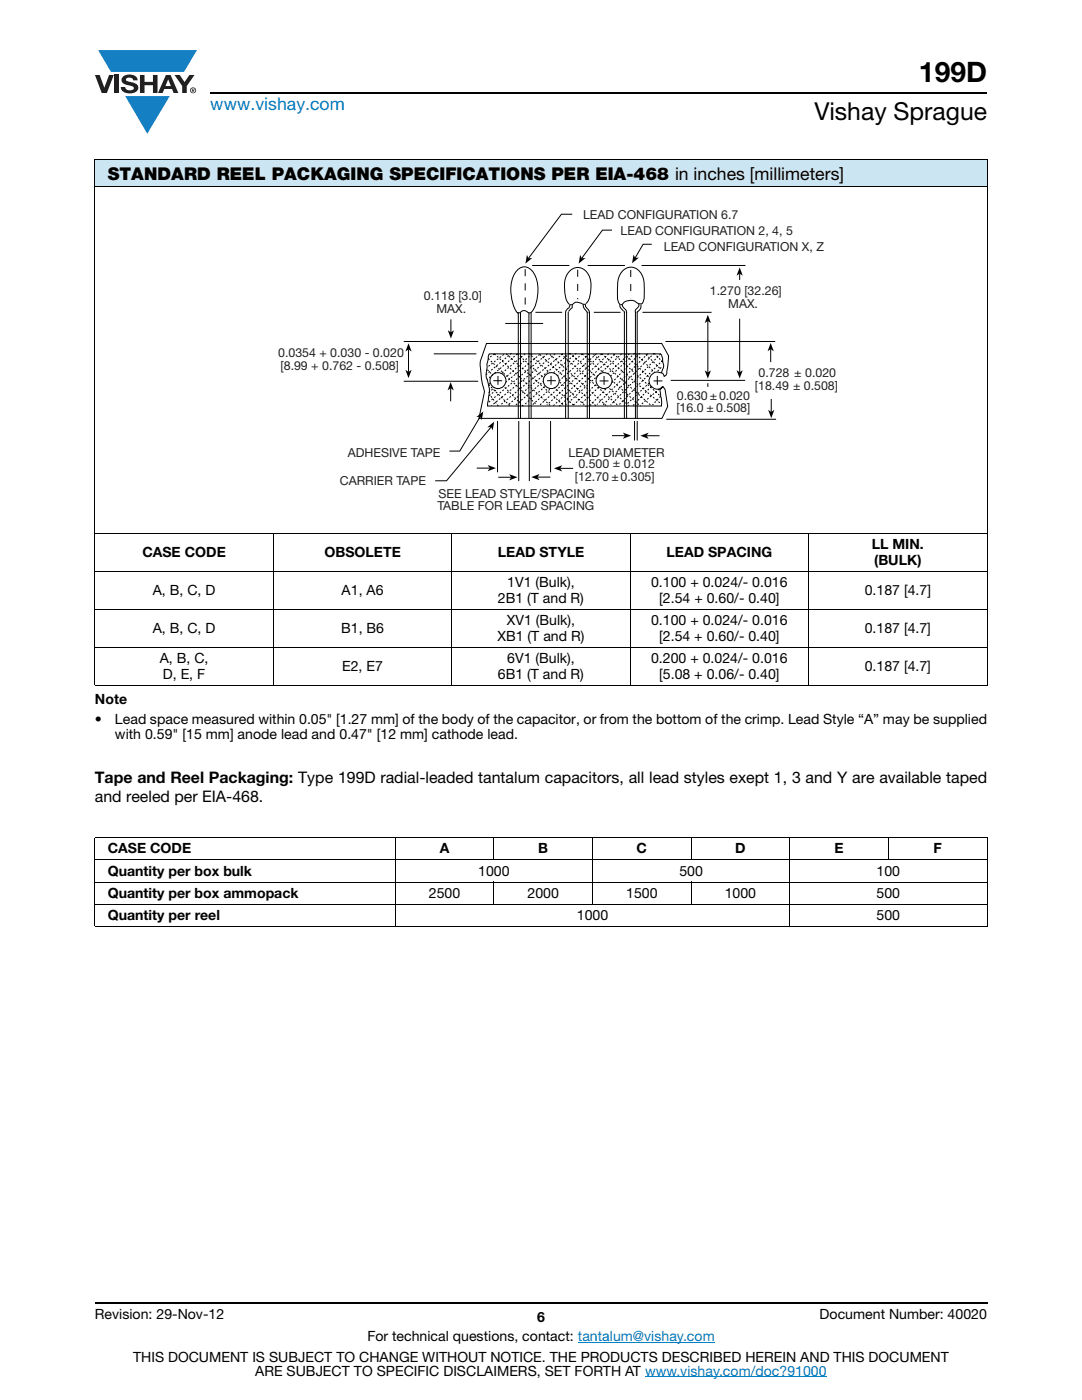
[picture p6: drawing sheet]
<svg xmlns="http://www.w3.org/2000/svg" width="216mm" height="279mm" viewBox="0 0 216 279" stroke-linecap="round" stroke-linejoin="round" font-family="sans-serif">
<defs><g id="words">
<text font-size="5.6" x="183.4" y="16.4">199D</text>
<text font-size="4.9" x="162.5" y="24">Vishay Sprague</text>
<text font-size="3.5" fill="#007ec4" x="42" y="21.9">www.vishay.com</text>
<text font-size="3.5" x="21.5" y="35.9">STANDARD REEL PACKAGING SPECIFICATIONS PER EIA-468 in inches [millimeters]</text>
<g font-size="3.2">
<text x="18.9" y="156.3">Tape and Reel Packaging: Type 199D radial-leaded tantalum capacitors, all lead styles exept 1, 3 and Y are available taped</text>
<text x="18.9" y="160.1">and reeled per EIA-468.</text>
</g>
<g font-size="2.8">
<text x="28.4" y="111.2">CASE CODE</text>
<text x="64.7" y="111.2">OBSOLETE</text>
<text x="99.3" y="111.2">LEAD STYLE</text>
<text x="133" y="111.2">LEAD SPACING</text>
<text x="173.9" y="109.6">LL MIN.</text>
<text x="174.4" y="112.8">(BULK)</text>
<text x="30.5" y="118.8">A, B, C, D</text>
<text x="68.2" y="118.8">A1, A6</text>
<text x="101.2" y="117.2">1V1 (Bulk),</text>
<text x="129.9" y="117.2">0.100 + 0.024/- 0.016</text>
<text x="172.5" y="118.8">0.187 [4.7]</text>
<text x="99.4" y="120.4">2B1 (T and R)</text>
<text x="101.1" y="124.8">XV1 (Bulk),</text>
<text x="129.9" y="124.8">0.100 + 0.024/- 0.016</text>
<text x="131.5" y="120.4">[2.54 + 0.60/- 0.40]</text>
<text x="30.5" y="126.4">A, B, C, D</text>
<text x="68.1" y="126.4">B1, B6</text>
<text x="99.3" y="128">XB1 (T and R)</text>
<text x="131.5" y="128">[2.54 + 0.60/- 0.40]</text>
<text x="172.5" y="126.4">0.187 [4.7]</text>
<text x="31.9" y="132.4">A, B, C,</text>
<text x="32.5" y="135.6">D, E, F</text>
<text x="68.3" y="134">E2, E7</text>
<text x="99.4" y="135.6">6B1 (T and R)</text>
<text x="101.2" y="132.4">6V1 (Bulk),</text>
<text x="129.9" y="132.4">0.200 + 0.024/- 0.016</text>
<text x="131.5" y="135.6">[5.08 + 0.06/- 0.40]</text>
<text x="172.5" y="134">0.187 [4.7]</text>
<text x="18.9" y="140.5">Note</text>
<text x="18.9" y="144.4">•</text>
<text x="22.9" y="147.6">with 0.59&quot; [15 mm] anode lead and 0.47&quot; [12 mm] cathode lead.</text>
<text x="22.9" y="144.4">Lead space measured within 0.05&quot; [1.27 mm] of the body of the capacitor, or from the bottom of the crimp. Lead Style “A” may be supplied</text>
<text x="21.5" y="170.3">CASE CODE</text>
<text x="87.7" y="170.3">A</text>
<text x="107.4" y="170.3">B</text>
<text x="127" y="170.3">C</text>
<text x="146.7" y="170.3">D</text>
<text x="166.5" y="170.3">E</text>
<text x="186.3" y="170.3">F</text>
<text x="21.5" y="174.7">Quantity per box bulk</text>
<text x="21.5" y="179.2">Quantity per box ammopack</text>
<text x="85.6" y="179.2">2500</text>
<text x="95.4" y="174.7">1000</text>
<text x="105.3" y="179.2">2000</text>
<text x="124.9" y="179.2">1500</text>
<text x="135.6" y="174.7">500</text>
<text x="144.6" y="179.2">1000</text>
<text x="174.9" y="179.2">500</text>
<text x="174.9" y="174.7">100</text>
<text x="21.5" y="183.6">Quantity per reel</text>
<text x="115.1" y="183.6">1000</text>
<text x="174.9" y="183.6">500</text>
<text x="18.9" y="263.3">Revision: 29-Nov-12</text>
<text x="107.2" y="263.8">6</text>
<text x="163.6" y="263.3">Document Number: 40020</text>
<text x="73.3" y="267.7">For technical questions, contact: tantalum@vishay.com</text>
<text x="26.5" y="271.7">THIS DOCUMENT IS SUBJECT TO CHANGE WITHOUT NOTICE. THE PRODUCTS DESCRIBED HEREIN AND THIS DOCUMENT</text>
<text x="50.9" y="274.6">ARE SUBJECT TO SPECIFIC DISCLAIMERS, SET FORTH AT www.vishay.com/doc?91000</text>
</g>
<g font-size="2.5" fill="#231f20">
<text x="116.3" y="43.7">LEAD CONFIGURATION 6.7</text>
<text x="123.8" y="47">LEAD CONFIGURATION 2, 4, 5</text>
<text x="132.5" y="50">LEAD CONFIGURATION X, Z</text>
<text x="84.6" y="59.9">0.118 [3.0]</text>
<text x="141.7" y="59">1.270 [32.26]</text>
<text x="87.1" y="62.4">MAX.</text>
<text x="145.3" y="61.4">MAX.</text>
<text x="55.5" y="71.3">0.0354 + 0.030 - 0.020</text>
<text x="56" y="73.8">[8.99 + 0.762 - 0.508]</text>
<text x="150.6" y="77.7">[18.49 ± 0.508]</text>
<text x="151.3" y="75.3">0.728 ± 0.020</text>
<text x="135" y="82.2">[16.0 ± 0.508]</text>
<text x="135.1" y="79.8">0.630±0.020</text>
<text x="69.4" y="91.1">ADHESIVE TAPE</text>
<text x="113.5" y="91.2">LEAD DIAMETER</text>
<text x="114.7" y="96">[12.70 ±0.305]</text>
<text x="115.4" y="93.5">0.500 ± 0.012</text>
<text x="67.8" y="96.8">CARRIER TAPE</text>
<text x="87.3" y="101.8">TABLE FOR LEAD SPACING</text>
<text x="87.5" y="99.3">SEE LEAD STYLE/SPACING</text>
</g>
</g></defs>
<g fill="#147fc3">
<path d="M19.6 10h19.7l-2.6 4.3h-1.1h-13.5z"/>
<path d="M25 19.2h8.9l-4.5 7.5z"/>
</g>
<g fill="#231f20">
<path d="M18.9 15h1l.9 2.5 1-2.5h.9l-1.4 3.6h-1z"/>
<path d="M22.9 15h.9v3.6h-.9z"/>
<path d="M24.6 15.3a2.1 2.1 0 0 1 2.8 .3l.1 .4h-.9a.79 .79 0 0 0-.7-.5 .79 .79 0 0 0-.8 .4l.3 .3 1 .2a1.08 1.08 0 0 1 1.2 1 1.08 1.08 0 0 1-1.1 1.2 1.73 1.73 0 0 1-2.4-1.2h.9a.96 .96 0 0 0 .8 .6 .96 .96 0 0 0 .9-.4 1.31 1.31 0 0 0-1.2-.6 1.03 1.03 0 0 1-1.1-.6 1.03 1.03 0 0 1 .2-1.1z"/>
<path d="M27.9 15h.9v1.3h1.7v-1.3h.9v3.6h-.9v-1.6h-1.7v1.6h-.9z"/>
<path d="M34.8 15h1.1l.9 1.4 1-1.4h1l-1.5 2.2v1.4h-.9v-1.4z"/>
<path d="M33.6 15.9l.5 1.3h-1.1zM33.1 15l-1.6 3.6h1l.3-.8h1.5l.3 .8h1l-1.6-3.6z"/>
<path d="M38.1 18a.46 .46 0 0 1 .9 0 .46 .46 0 0 1-.9 0zM37.9 18a.6 .6 0 0 0 1.2 0 .6 .6 0 0 0-1.2 0z"/>
<path d="M38.4 17.8h.2v.2h-.2zM38.3 17.7v.7h.1v-.3l.4 .3-.2-.3 .2-.2-.1-.2z"/>
</g>
<path d="M42 18.6h155M18.9 260h178.1" fill="none" stroke="#000" stroke-width=".36"/>
<path d="M115.3 267.9h27.3M128.7 274.8h36.3" fill="none" stroke="#007ec4" stroke-width=".2"/>
<path d="M18.9 31.8h178.1v5.5h-178.1z" fill="#cce5f3"/>
<g fill="none" stroke="#000" stroke-width=".2">
<path d="M18.9 31.8h178.1M18.9 37.3h178.1M18.9 31.9v104.9M197 31.9v104.9M18.9 106.5h178.1M18.9 114.1h178.1M54.5 106.4v30.6M90.1 106.4v30.6M125.8 106.4v30.6M161.4 106.4v30.6M18.9 121.7h178.1M18.9 129.3h178.1"/>
<path d="M18.9 136.9h178.1M18.9 167.2h178.1M18.9 171.6h178.1M18.9 176h178.1M18.9 167.3v17.5M78.9 167.1v17.8M98.6 167.1v4.6M98.6 175.9v4.6M118.2 167.1v13.4M137.9 167.1v4.6M137.9 175.9v4.6M157.6 167.1v17.8"/>
<path d="M177.3 167.1v4.6M197 167.3v17.5M18.9 180.4h178.1M18.9 184.8h178.1"/>
</g>
<path d="M48.7 41.7h118.5v60.6h-118.5z" fill="#fff"/>
<g fill="none" stroke="#000" stroke-width=".2" stroke-dasharray=".4 .4 .4 .4" stroke-linecap="butt">
<path d="M97.2 73.8l7.2 7.3M98 79.1l1.5 2M103.2 70.6l11.2 10.2M104.8 70.6l-7.3 6.1M105.5 70.5l11.5 10.7M106.2 70.6l-8.8 7.9M107.7 70.7l-10.1 8.3M113.7 70.5l11.8 10.5M115 70.5l-12.1 10.3M116.2 70.6l-11.7 10.2M116.2 70.6l11.6 10.5M117.6 70.6l-11.5 10.4"/>
<path d="M125.6 70.6l-11.2 10.2M126.6 70.5l-10.8 10.2M127.7 70.5l-10.1 10.6"/>
</g>
<path d="M97.6 70.6h34.2l.4 .9 .1 .8a2.16 2.16 0 0 1-.3 2.1 1.68 1.68 0 0 0-2.5 1.5 1.68 1.68 0 0 0 2.5 1.5l.3-.3-.6 .7 .3 2.5v.7h-34.7v-.5a6.8 6.8 0 0 0-.3-5.2l.2-2.6z" fill="none" stroke="#000" stroke-width=".2"/>
<circle cx="99.4" cy="76" r="1.59" fill="#fff"/>
<circle cx="99.4" cy="76" r="1.59" fill="none" stroke="#000" stroke-width=".2"/>
<circle cx="120.5" cy="76" r="1.59" fill="#fff"/>
<circle cx="120.5" cy="76" r="1.59" fill="none" stroke="#000" stroke-width=".2"/>
<circle cx="110" cy="76" r="1.59" fill="#fff"/>
<g fill="none" stroke="#000" stroke-width=".2">
<path d="M106.2 53h7.4M117.3 53h7.4M128 53h20.8M80.6 76.1h14.8M80.6 68.2h14.8M86.6 70.6h8.5M89.9 77.5v2.6M90 63.7v2.6M98.4 76h1.8M99.4 75v1.8M103.4 62.3v21.3M103.9 62.3v21.3"/>
<path d="M105.5 62.2v21.3M106 62.2v21.3M106.8 62.3h5.4M109.2 76h1.7M109.9 75v1.8M112.9 62.2v21.3M113.4 62.2v21.3M117.2 62.2v21.3M117.6 62.2v21.3M118.5 62.3h5.3M119.7 76h1.7M120.5 75v1.8"/>
<path d="M124.6 62.2v21.3M125 62.2v21.3M126.8 62.2v21.3M127.1 62.2v21.3M128.2 62.3h13.8M130.4 76h1.8M131.2 75v1.8M132 74.4l.4 .3 .1 .4 .4-.2 .2-.4 .3-3.5-1.4-2.5h-34.9l-1.3 3.6a21.3 21.3 0 0 0 .9 6.1l-1.1 5.3h36.5l1.1-2.4-.5-3.4-.3-.5h-.2M132.8 68.2h21.9M133.8 75.9h14.9M141.2 76.5v.7M153.8 69.7v2.6"/>
<path d="M153.9 79.6v2.6M95.1 93.4h2.6M99.4 95.2h2.6M107.2 95.2h2.6M111.8 93.5h2.6M122.1 86.9h2.6M129 87h2.6M133 83.7h21.9"/>
<circle cx="110" cy="76" r="1.59"/>
</g>
<g fill="#000">
<path d="M89.9 76.3l.6 1.6-.6-.4-.6 .4z" fill-rule="evenodd"/>
<path d="M89.4 65.9l.6 .4 .6-.4-.6 1.7z" fill-rule="evenodd"/>
<path d="M153.8 68.4l.6 1.7-.6-.4-.6 .4z" fill-rule="evenodd"/>
<path d="M97.3 92.8l1.7 .6-1.7 .6 .4-.6z" fill-rule="evenodd"/>
<path d="M101.6 94.6l1.6 .6-1.6 .7 .4-.7z" fill-rule="evenodd"/>
<path d="M106 95.2l1.7-.6-.5 .6 .5 .6z" fill-rule="evenodd"/>
<path d="M110.5 93.5l1.7-.6-.4 .6 .4 .6z" fill-rule="evenodd"/>
<path d="M124.3 86.3l1.6 .6-1.6 .7 .4-.7z" fill-rule="evenodd"/>
<path d="M127.8 87l1.6-.7-.4 .7 .4 .6z" fill-rule="evenodd"/>
<path d="M153.3 81.8l.6 .4 .6-.4-.6 1.6z" fill-rule="evenodd"/>
</g>
<path d="M103.1 54a1.98 1.98 0 0 1 3.5 .6 8.1 8.1 0 0 1-.3 7.3l-.6 .6-.3-.1a.96 .96 0 0 0-1.6 0h-.6a8.1 8.1 0 0 1-.5-7.8z" fill-rule="evenodd" fill="#fff"/>
<g fill="none" stroke="#000" stroke-width=".2">
<path d="M103.1 54a1.98 1.98 0 0 1 3.5 .6 8.1 8.1 0 0 1-.3 7.3l-.6 .6-.3-.1a.96 .96 0 0 0-1.6 0h-.6a8.1 8.1 0 0 1-.5-7.8zM114.2 42.8h-2.2l-6.5 8.7M122.1 45.9h-1.9l-4.1 5.6M130.1 48.8h-1.8l-1.6 2.7M147.6 54.6v1.3M81.5 69.7v4.5M100.8 64.6h7.6M113.6 62l-.2 .2M113.7 60.8l-.2 .7-.3 .1-.3 .7M114.2 60.9v.5l-.6 .6M116.4 60.7a2.54 2.54 0 0 0 .8 1.7M116.8 60.8v.3l.2 .4a.86 .86 0 0 1 .5 1"/>
<path d="M116.9 60.7a1.56 1.56 0 0 1-1.4-.3 .97 .97 0 0 0-1.3 .4h-.5M116.9 60.6a4.8 4.8 0 0 0 1-3.8 3.2 3.2 0 0 0-2.6-3.4 3.3 3.3 0 0 0-2.7 4l.1 .7a3.9 3.9 0 0 0 1 2.6M123.7 60.7a1.58 1.58 0 0 0 .7 1.4M124.1 60.7l.4 .8a.94 .94 0 0 1 .5 .9M124.5 62.1l.1 .4M127.5 60.6v.4l-.7 .8v.5M127.9 60.8a1.72 1.72 0 0 1-.8 1.6M128.1 60.6a1.31 1.31 0 0 1-1.4-.5 2.26 2.26 0 0 0-2.6 .7 1.12 1.12 0 0 1-.9-1.4v-2a3.4 3.4 0 0 1 2.7-4.1 3.4 3.4 0 0 1 2.6 4.1l.1 1.3a2.5 2.5 0 0 1-.6 2M141.2 64.1v10.2M147.6 63.6v10.7M95.8 83.2l-4.1 6.8h-2M98 85.2l-8.9 10.8h-2.3"/>
<path d="M99.3 84v10.3M103.5 84v12M105.6 84v12M109.9 84v10.3M126.6 84v3.9M127.1 84v3.9"/>
</g>
<g fill="#000">
<path d="M105.1 50.9l.4 .6h.7l-1.4 1.1z" fill-rule="evenodd"/>
<path d="M115.8 50.9l.3 .6h.7l-1.3 1.1z" fill-rule="evenodd"/>
<path d="M126.4 50.8l.3 .7 .8-.1-1.4 1.1z" fill-rule="evenodd"/>
<path d="M147.6 53.4l.6 1.6-.6-.4-.6 .4z" fill-rule="evenodd"/>
<path d="M80.9 73.8l.6 .4 .6-.4-.6 1.7z" fill-rule="evenodd"/>
<path d="M81.5 68.5l.6 1.7-.6-.5-.6 .5z" fill-rule="evenodd"/>
<path d="M141.2 62.8l.7 1.7-.7-.4-.6 .4z" fill-rule="evenodd"/>
<path d="M140.6 73.9l.6 .4 .7-.4-.7 1.7z" fill-rule="evenodd"/>
<path d="M147 73.9l.6 .4 .6-.4-.6 1.6z" fill-rule="evenodd"/>
<path d="M95.1 83.2l1.3-1.1-.3 1.8-.3-.7z" fill-rule="evenodd"/>
<path d="M97.2 85.3l1.4-1.1-.3 1.7-.3-.7z" fill-rule="evenodd"/>
</g>
<path d="M104.8 53.7v7.8M115.3 53.8v5.9M125.9 53.9v5.6" fill="none" stroke="#000" stroke-width=".2" stroke-dasharray="1.4 1.4" stroke-linecap="butt"/>
<g fill="none" stroke="#000" stroke-width=".2" stroke-dasharray=".4 .4 .4 .4" stroke-linecap="butt">
<path d="M97.4 71.6l9.6 9.1M97.5 76.7l4.3 4.4M98.7 70.6l11.1 10.4M98.7 70.6l-1.3 1M100.5 70.7l-3.3 2.6M101 70.6l11.5 10.4M102.1 70.5l-5.1 4.3M103.2 70.6l-6 5.1M107.7 70.7l11.3 10.4M109.2 70.6l-11.9 9.9M109.7 70.7l11.5 10.5M110.8 70.6l-12.7 10.4"/>
<path d="M111.9 70.6l11.5 10.4M112.3 70.6l-12.5 10.2M113.7 70.5l-12.2 10.2M118.4 70.7l11.4 10.1M119 70.6l-11.3 10.2M120.1 70.6l11.9 10.1M120.1 70.6l-11 10.2M121.5 70.6l-11.1 10.4M122.4 70.6l9.4 8.5M122.6 70.7l-11 10.4M124.1 70.6l-11.1 10.1M124.5 70.6l5.2 4.8"/>
<path d="M127 70.7l3.6 3.6M128.9 70.7l2.9 3M129.2 70.6l-10.1 10.1M129.6 76.4l-4.6 4.3M130 77.1l-3.7 3.9M130.5 70.5l1.8 1.8M130.5 70.5l-10.2 10.3M131.6 77.6l-3.7 3.1M131.8 70.6l-10 10.2M131.8 79.1l-1.6 1.7M131.9 73.3l-.8 .9M132.2 71.9l-8.8 9.1"/>
</g>
<use href="#words"/>
</svg>
